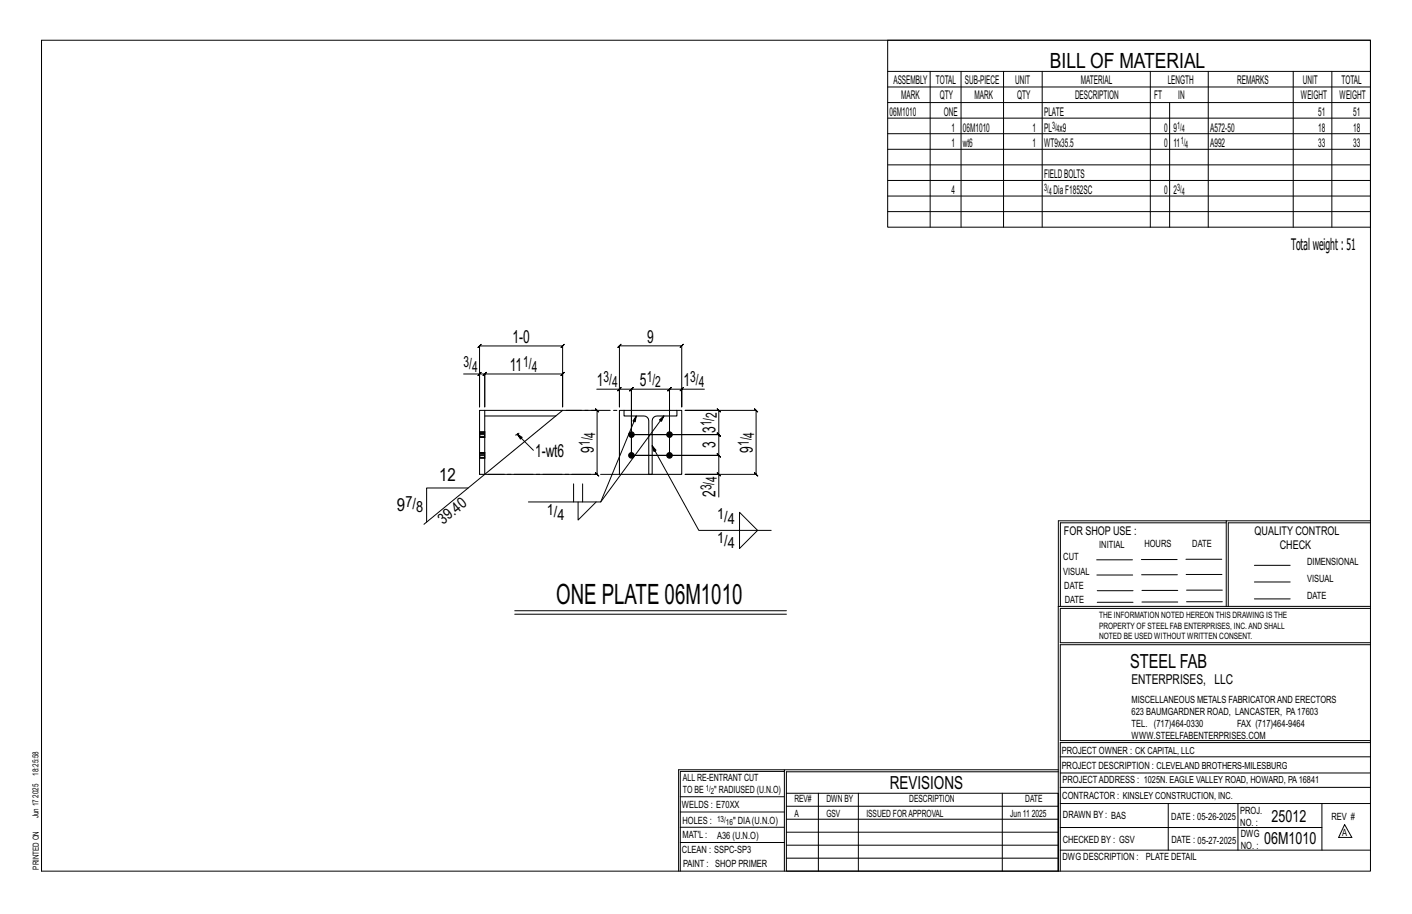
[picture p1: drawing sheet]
<svg xmlns="http://www.w3.org/2000/svg" width="432mm" height="279mm" viewBox="0 0 432 279" stroke-linecap="round" stroke-linejoin="round" font-family="sans-serif">
<defs><g id="words">
<text font-size="8.6" x="170.1" y="184.7">ONE PLATE 06M1010</text>
<text font-size="6.4" x="321.1" y="20.7">BILL OF MATERIAL</text>
<text font-size="5.9" x="345.6" y="204.1">STEEL FAB</text>
<g font-size="5.5">
<text x="156.7" y="104.8">1-0</text>
<text x="197.9" y="104.7">9</text>
<text x="155.9" y="113.3">11</text>
<text x="182.5" y="118">1</text>
<text x="195.7" y="118">5</text>
<text x="209" y="118">1</text>
<text x="218.8" y="137.1" transform="rotate(-90 218.8 137.1)">3</text>
<text x="218.8" y="132.4" transform="rotate(-90 218.8 132.4)">3</text>
<text x="163.6" y="139.6">1-wt6</text>
<text x="181.6" y="138.4" transform="rotate(-90 181.6 138.4)">9</text>
<text x="230.2" y="138.4" transform="rotate(-90 230.2 138.4)">9</text>
<text x="134.3" y="147.1">12</text>
<text x="218.8" y="151.9" transform="rotate(-90 218.8 151.9)">2</text>
<text x="121.4" y="156.2">9</text>
<text x="272.2" y="241.1">REVISIONS</text>
</g>
<g font-size="5.1">
<text x="388.9" y="251.3">25012</text>
<text x="386.6" y="258.1">06M1010</text>
</g>
<text font-size="4.9" x="394.8" y="76.4">Totalweight : 51</text>
<g font-size="4.7">
<text x="141.8" y="112.1">3/</text>
<text x="144.4" y="113.7">4</text>
<text x="160" y="112.1">1/</text>
<text x="162.6" y="113.7">4</text>
<text x="184.5" y="116.7">3/</text>
<text x="187.2" y="118.4">4</text>
<text x="197.8" y="116.7">1/</text>
<text x="200.4" y="118.4">2</text>
<text x="211.1" y="116.7">3/</text>
<text x="213.7" y="118.4">4</text>
<text x="217.6" y="130.3" transform="rotate(-90 217.6 130.3)">1/</text>
<text x="219.2" y="127.7" transform="rotate(-90 219.2 127.7)">2</text>
<text x="180.4" y="136.4" transform="rotate(-90 180.4 136.4)">1/</text>
<text x="182" y="133.8" transform="rotate(-90 182 133.8)">4</text>
<text x="229" y="136.4" transform="rotate(-90 229 136.4)">1/</text>
<text x="230.6" y="133.8" transform="rotate(-90 230.6 133.8)">4</text>
<text x="217.6" y="149.9" transform="rotate(-90 217.6 149.9)">3/</text>
<text x="219.2" y="147.3" transform="rotate(-90 219.2 147.3)">4</text>
<text x="124" y="154.9">7/</text>
<text x="127.2" y="156.6">8</text>
<text x="135.5" y="160.5" transform="rotate(-39 135.5 160.5)">39.40</text>
<text x="167.2" y="157.3">1/</text>
<text x="170.5" y="158.9">4</text>
<text x="219.3" y="158.7">1/</text>
<text x="222.6" y="160.3">4</text>
<text x="219.3" y="166">1/</text>
<text x="222.6" y="167.6">4</text>
</g>
<text font-size="4.2" x="346" y="209.1">ENTERPRISES, LLC</text>
<g font-size="3.7">
<text x="273.2" y="25.6">ASSEMBLY</text>
<text x="286.2" y="25.6">TOTAL</text>
<text x="295.1" y="25.6">SUB-PIECE</text>
<text x="310.4" y="25.6">UNIT</text>
<text x="330.5" y="25.6">MATERIAL</text>
<text x="357.1" y="25.6">LENGTH</text>
<text x="378.3" y="25.6">REMARKS</text>
<text x="398.4" y="25.6">UNIT</text>
<text x="410.2" y="25.6">TOTAL</text>
<text x="272.1" y="35.5">06M1010</text>
<text x="275.6" y="30.4">MARK</text>
<text x="287.4" y="30.4">QTY</text>
<text x="288.6" y="35.5">ONE</text>
<text x="298" y="30.4">MARK</text>
<text x="311" y="30.4">QTY</text>
<text x="319.3" y="35.5">PLATE</text>
<text x="328.7" y="30.4">DESCRIPTION</text>
<text x="353" y="30.4">FT</text>
<text x="360.3" y="30.4">IN</text>
<text x="397.8" y="30.4">WEIGHT</text>
<text x="403.2" y="35.5">51</text>
<text x="409.6" y="30.4">WEIGHT</text>
<text x="413.8" y="35.5">51</text>
<text x="290.9" y="40.2">1</text>
<text x="294.5" y="40.2">06M1010</text>
<text x="315.8" y="40.2">1</text>
<text x="319.3" y="40.2">PL x9</text>
<text x="356" y="40.2">0</text>
<text x="358.9" y="40.2">9</text>
<text x="370.1" y="40.2">A572-50</text>
<text x="403.2" y="40.2">18</text>
<text x="413.8" y="40.2">18</text>
<text x="290.9" y="45">1</text>
<text x="294.5" y="45">wt6</text>
<text x="315.8" y="45">1</text>
<text x="319.3" y="45">WT9x35.5</text>
<text x="356" y="45">0</text>
<text x="358.9" y="45">11</text>
<text x="370.1" y="45">A992</text>
<text x="403.2" y="45">33</text>
<text x="413.8" y="45">33</text>
<text x="290.9" y="59.3">4</text>
<text x="319.3" y="54.5">FIELDBOLTS</text>
<text x="322.2" y="59.3">DiaF1852SC</text>
<text x="356" y="59.3">0</text>
<text x="358.9" y="59.3">2</text>
<text x="325.3" y="163.4">FOR SHOP USE :</text>
<text x="383.7" y="163.4">QUALITY CONTROL</text>
<text x="391.4" y="167.8">CHECK</text>
</g>
<g font-size="3.1">
<text x="321.7" y="39.4">3/</text>
<text x="323.1" y="40.5">4</text>
<text x="360" y="39.4">1/</text>
<text x="361.4" y="40.5">4</text>
<text x="361.1" y="44.1">1/</text>
<text x="362.5" y="45.3">4</text>
<text x="319.3" y="58.4">3/</text>
<text x="320.7" y="59.5">4</text>
<text x="360" y="58.4">3/</text>
<text x="361.4" y="59.5">4</text>
<text x="336.2" y="167.4">INITIAL</text>
<text x="350" y="167.1">HOURS</text>
<text x="364.6" y="167.2">DATE</text>
<text x="325.2" y="171.3">CUT</text>
<text x="399.8" y="172.8">DIMENSIONAL</text>
<text x="325.1" y="175.8">VISUAL</text>
<text x="399.8" y="177.9">VISUAL</text>
<text x="325.5" y="180">DATE</text>
<text x="325.7" y="184.4">DATE</text>
<text x="399.8" y="183.1">DATE</text>
<text x="346" y="215">MISCELLANEOUS METALS FABRICATORAND ERECTORS</text>
<text x="346" y="218.6">623 BAUMGARDNER ROAD, LANCASTER, PA17603</text>
<text x="346" y="225.8">WWW.STEELFABENTERPRISES.COM</text>
<text x="346" y="222.2">TEL. (717)464-0330</text>
<text x="378.3" y="222.2">FAX (717)464-9464</text>
<text x="324.7" y="230.5">PROJECT OWNER : CK CAPITAL, LLC</text>
<text x="208.8" y="238.8">ALL RE-ENTRANT CUT</text>
<text x="324.7" y="235.1">PROJECT DESCRIPTION : CLEVELAND BROTHERS-MILESBURG</text>
<text x="324.9" y="239.5">PROJECTADDRESS : 1025N. EAGLE VALLEY ROAD, HOWARD, PA16841</text>
<text x="208.8" y="242.5">TO BE</text>
<text x="218.4" y="242.5">&quot; RADIUSED (U.N.O)</text>
<text x="242.9" y="245.3">REV#</text>
<text x="252.7" y="245.3">DWN BY</text>
<text x="278.1" y="245.3">DESCRIPTION</text>
<text x="313.5" y="245.3">DATE</text>
<text x="324.9" y="244.2">CONTRACTOR : KINSLEY CONSTRUCTION, INC.</text>
<text x="208.5" y="247">WELDS : E70XX</text>
<text x="208.7" y="251.7">HOLES :</text>
<text x="224.2" y="251.8">&quot; DIA(U.N.O)</text>
<text x="242.9" y="249.9">A</text>
<text x="252.7" y="249.9">GSV</text>
<text x="264.9" y="249.9">ISSUED FORAPPROVAL</text>
<text x="309" y="249.9">Jun 11</text>
<text x="315.5" y="249.9">2025</text>
<text x="325.1" y="250">DRAWN BY : BAS</text>
<text x="358.2" y="250.5">DATE : 05-26-2025</text>
<text x="379.3" y="248.9">PROJ.</text>
<text x="407.2" y="250.5">REV #</text>
<text x="208.7" y="256.3">MAT'L :</text>
<text x="219.3" y="256.4">A36 (U.N.O)</text>
<text x="325" y="257.6">CHECKED BY : GSV</text>
<text x="358.3" y="257.7">DATE : 05-27-2025</text>
<text x="379.3" y="252.5">NO. :</text>
<text x="379.5" y="255.9">DWG</text>
<text x="410.5" y="255.5">A</text>
<text x="208.6" y="260.7">CLEAN : SSPC-SP3</text>
<text x="324.9" y="262.9">DWG DESCRIPTION :</text>
<text x="350.4" y="263">PLATE DETAIL</text>
<text x="379.5" y="259.5">NO. :</text>
<text x="208.9" y="265">PAINT : SHOP PRIMER</text>
</g>
<g font-size="2.7">
<text x="336.1" y="189">THE INFORMATION NOTED HEREON THIS DRAWING IS THE</text>
<text x="336.1" y="195.4">NOTED BE USED WITHOUT WRITTEN CONSENT.</text>
<text x="336.1" y="192.2">PROPERTY OF STEEL FAB ENTERPRISES, INC.AND SHALL</text>
</g>
<g font-size="2.6">
<text x="215.9" y="241.8">1/</text>
<text x="217.4" y="242.7">2</text>
<text x="219.3" y="251.1">13/</text>
<text x="222" y="252.1">16</text>
</g>
<g font-size="2.5">
<text x="11.7" y="237.1" transform="rotate(-90 11.7 237.1)">18:25:58</text>
<text x="11.8" y="243.8" transform="rotate(-90 11.8 243.8)">2025</text>
<text x="11.8" y="250.1" transform="rotate(-90 11.8 250.1)">Jun 17</text>
<text x="11.9" y="265.8" transform="rotate(-90 11.9 265.8)">PRINTED ON</text>
</g>
</g></defs>
<g fill="none" stroke="#000" stroke-width=".31">
<path d="M12.7 12.3h406.4v254h-406.4zM271.5 12.3h147.6v57.2h-147.6zM271.5 21.8h147.6M271.5 26.6h147.6M271.5 31.4h147.6M271.5 36.1h147.6M284.5 21.8v47.7M293.9 21.8v47.7M306.9 21.8v47.7M318.7 21.8v47.7M351.8 21.8v47.7M357.7 31.4v38.1"/>
<path d="M369.5 21.8v47.7M395.5 21.8v47.7M407.3 21.8v47.7M271.5 40.9h147.6M271.5 45.6h147.6M271.5 50.4h147.6M271.5 55.2h147.6M271.5 59.9h147.6M271.5 64.7h147.6M141.8 114.3h4.8v10.1v-18.6l-.5 .5 1-1-.5 .5h25.4l-.5 .5 1-1-.5 .5v18.6v-10.1l.5-.5-1 1 .5-.5h-23.8l.5-.5-1 1 .5-.5v10.1v-10.1l.5-.5-1 1 .5-.5h-1.6M147.1 113.8l-1 1zM182.5 119h6.9v5.4v-18.7l-.5 .5 1-1-.5 .5h19.1l-.5 .5 1-1-.5 .5v18.7v-5.4h6.9"/>
<path d="M189.4 119h3.7l-.5 .5 1-1-.5 .5v20.2v-20.2l-.5 .5 1-1-.5 .5h11.6l-.5 .5 1-1-.5 .5v20.2v-20.2l-.5 .5 1-1-.5 .5h3.8M189.9 118.5l-1 1zM208.5 119l.5-.5-1 1zM158.2 132.7l1 1.5 .5-.5-1.5-1 4.9 5M158.2 132.7l-.5 .3M158.7 132.5l-.5 .2M173.1 125.4h9.5l-.5-.5 1 1-.5-.5v19.6l-.5-.5 1 1-.5-.5h-33.3M194.6 127.2l-1 1.5 .7 .3 .3-1.8-10.9 26.2h-22.1M199.4 136.3l.6 1.7 .6-.4-1.2-1.3 14.3 25.8h22.1M203 127.2l-1.3 1.2 .6 .4 .7-1.6-19.3 26.2M143.2 149.2h-12.7v10.4M148.2 145l-18.6 15.3"/>
<path d="M175.4 147.9v5.5M176.8 153.4v5.6l5.5-5.6M178.2 147.9v5.5M219.3 144.5l1 1zM219.8 145v-5.8l.5 .5-1-1 .5 .5h-26.7h26.7l.5 .5-1-1 .5 .5v-6.3l.5 .5-1-1 .5 .5h-26.7h26.7l.5 .5-1-1 .5 .5v-7.5l.5 .5-1-1 .5 .5h-10.3h21.7l-.5-.5 1 1-.5-.5v19.6l-.5-.5 1 1-.5-.5h-21.7h10.3v6.9M226.2 156.6l5.5 5.5-5.5 5.6zM375 159.8h-50.7v25.6M375 159.2h-51.3l-.1 107.1M419.1 159.2h-44.1v26.2M419.1 159.8h-43.5v25.6M335.4 171.1h10.9M335.4 175.8h11"/>
<path d="M349 171h11M349.1 175.7h11M362.7 171h10.9M362.7 175.6h11M383.6 172.8h11M383.6 177.9h11M157.4 186.7h83.1M157.4 187.8h83.1M323.7 185.4h95.4M335.5 184.1h11M335.5 180.6h11M349.2 184h11"/>
<path d="M349.2 180.5h11M362.9 180.4h10.9M362.9 184h10.9M383.6 183.1h11M419.1 186h-94.9v10.5h94.9M419.1 197.1h-94.9v29.3h94.9v.6h-94.9v39.3M239.9 235.8h-31.9v30.5M239.9 235.3h-32.4v31M323.6 235.3h-83.7v31M323.6 235.9h-83.1v6.6M324.2 236.3h94.9M324.2 231.4h94.9"/>
<path d="M208 252.9h31.9M208 257.5h31.9M208 243.6h31.9M208 248.2h31.9M240.5 242.5h83.1v23.8h-83.1zM240.5 258.4h83.1M240.5 254.4h83.1M240.5 250.4h83.1M240.5 246.5h83.1M250.3 242.5v23.8M262.5 242.5v23.8M306.5 242.5v23.8"/>
<path d="M324.2 253h80.1M324.2 245.6h94.9M324.2 259.9h94.9M324.2 240.7h94.9M357.3 245.6v14.3M378.6 245.6v14.3M404.3 245.6v14.3M411.2 252.1l2.2 3.9h-4zM240.5 262.3h83.1"/>
</g>
<g fill="#000" stroke="#000" stroke-width=".31">
<circle cx="193.1" cy="139.2" r=".86"/>
<circle cx="193.1" cy="132.9" r=".86"/>
<circle cx="204.7" cy="132.9" r=".86"/>
<circle cx="204.7" cy="139.2" r=".86"/>
</g>
<path d="M146.6 133.7h.1M146.6 132h.1M146.6 138.3h.1M148.2 127.2h21.8l2-1.8h-25.4v19.6h1.6l21.8-17.8M148.2 125.4v19.6M148.2 133.7h.1M148.2 132h.1M148.2 138.3h.1M190.8 125.4h16.2v1.8h-6.1a1.46 1.46 0 0 0-1.5 1.4v16.4h-1v-16.4a1.46 1.46 0 0 0-1.5-1.4h-6.1zM190.8 125.4h-1.4v19.6h19.1v-19.6h-1.5M146.6 140.1h.1M148.2 140.1h.1" fill="none" stroke="#000" stroke-width=".32"/>
<g fill="none" stroke="#000" stroke-width=".31" stroke-dasharray="2 1.4">
<path d="M146.6 132.9h1.6v.3h-1.6zM146.6 133.7h.1M146.6 132.9v-.4M146.6 139.2h1.6v.3h-1.6zM146.6 139.2v-.3M146.6 133.7h1.6M148.2 132h-1.6M148.2 138.3h-1.6M148.2 133.2v.3h-1.6v-.3M148.2 133.5v.2h-1.6v-.2M148.2 133.7h.1M148.2 132v.1"/>
<path d="M148.2 132.2v-.1l-1.6-.1M148.2 132.5v-.3h-1.6v-.1M148.2 132.9v-.4h-1.6v-.3M148.2 139.5v.3h-1.6v-.3M148.2 139.8v.2h-1.6v-.2M148.2 138.3v.1M148.2 138.6v-.2l-1.6-.1M148.2 138.9v-.3h-1.6v-.2M148.2 139.2v-.3h-1.6v-.3M146.6 140.1v-.1M146.6 140.1h1.6M148.2 140v.1"/>
</g>
<path d="M172 125.4h17.4M189.4 145h-41.2" fill="none" stroke="#000" stroke-width=".31" stroke-dasharray="5.8 1 1 1"/>
<use href="#words"/>
</svg>
